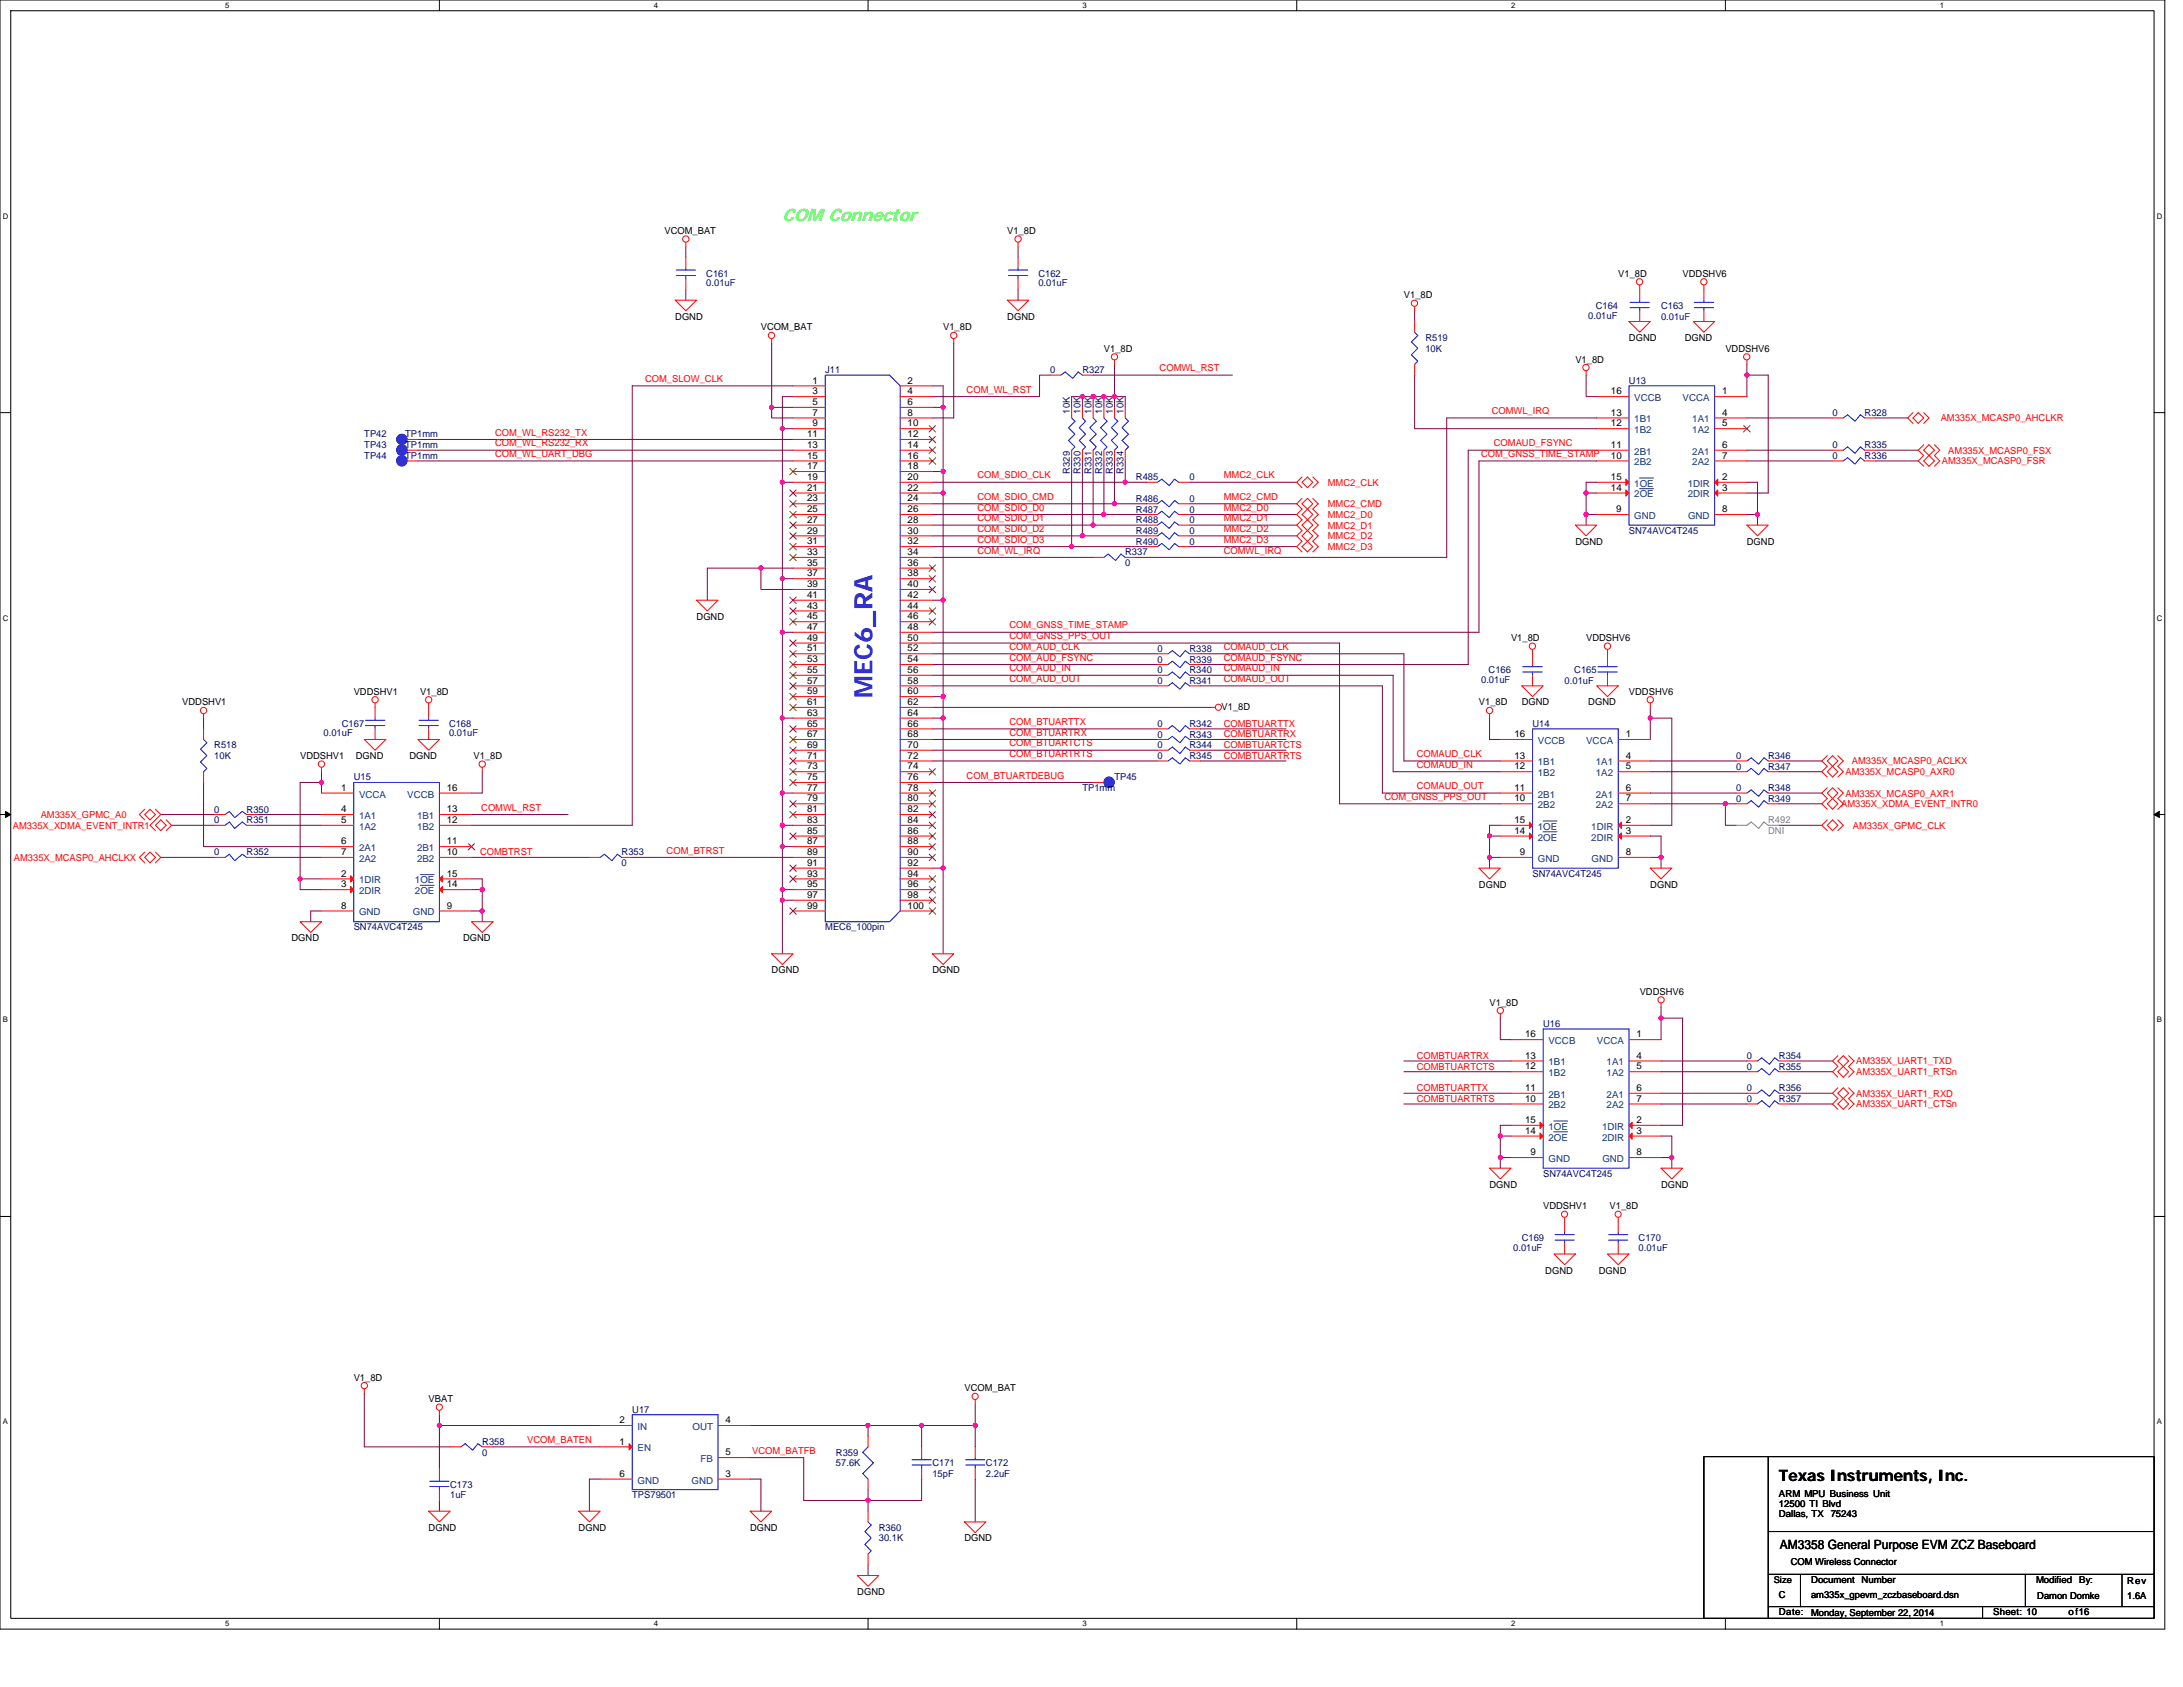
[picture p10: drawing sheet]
<svg xmlns="http://www.w3.org/2000/svg" width="279mm" height="216mm" viewBox="0 0 279 216" stroke-linecap="round" stroke-linejoin="round" font-family="sans-serif">
<defs><g id="words">
<text font-size="3.2" fill="#00f" x="111.7" y="89.3" transform="rotate(-90 111.7 89.3)">MEC6_RA</text>
<text font-size="2.3" fill="#0f0" x="100.1" y="28.2">COM Connector</text>
<text font-size="2" x="227.7" y="189.5">Texas Instruments, Inc.</text>
<text font-size="1.6" x="227.8" y="198.2">AM3358 General Purpose EVM ZCZ Baseboard</text>
<g font-size="1.2">
<text x="85" y="29.9">VCOM_BAT</text>
<text x="128.9" y="29.9">V1_8D</text>
<text x="207.1" y="35.4">V1_8D</text>
<text x="215.3" y="35.4">VDDSHV6</text>
<text x="86.4" y="40.9">DGND</text>
<text x="128.9" y="40.9">DGND</text>
<text x="179.7" y="38.2">V1_8D</text>
<text x="97.4" y="42.3">VCOM_BAT</text>
<text x="120.7" y="42.3">V1_8D</text>
<text x="141.3" y="45">V1_8D</text>
<text x="201.6" y="46.4">V1_8D</text>
<text x="208.5" y="43.6">DGND</text>
<text x="215.6" y="43.6">DGND</text>
<text x="220.8" y="45">VDDSHV6</text>
<text x="104" y="49.1">1</text>
<text x="104" y="50.5">3</text>
<text x="104" y="51.8">5</text>
<text x="104" y="53.2">7</text>
<text x="116.2" y="49.1">2</text>
<text x="116.2" y="50.5">4</text>
<text x="116.2" y="51.8">6</text>
<text x="116.2" y="53.2">8</text>
<text x="206.2" y="50.5">16</text>
<text x="206.2" y="53.2">13</text>
<text x="220.4" y="50.5">1</text>
<text x="220.4" y="53.2">4</text>
<text x="103.3" y="55.9">11</text>
<text x="103.3" y="57.3">13</text>
<text x="103.3" y="58.7">15</text>
<text x="104" y="54.6">9</text>
<text x="116.2" y="54.6">10</text>
<text x="116.2" y="55.9">12</text>
<text x="116.2" y="57.3">14</text>
<text x="116.2" y="58.7">16</text>
<text x="206.2" y="54.6">12</text>
<text x="206.2" y="57.3">11</text>
<text x="206.2" y="58.7">10</text>
<text x="220.4" y="54.6">5</text>
<text x="220.4" y="57.3">6</text>
<text x="220.4" y="58.7">7</text>
<text x="103.3" y="60">17</text>
<text x="103.3" y="61.4">19</text>
<text x="103.3" y="62.8">21</text>
<text x="103.3" y="64.2">23</text>
<text x="103.3" y="65.6">25</text>
<text x="116.2" y="60">18</text>
<text x="116.2" y="61.4">20</text>
<text x="116.2" y="62.8">22</text>
<text x="116.2" y="64.2">24</text>
<text x="116.2" y="65.6">26</text>
<text x="206.2" y="61.4">15</text>
<text x="206.2" y="62.8">14</text>
<text x="206.9" y="65.6">9</text>
<text x="220.4" y="65.6">8</text>
<text x="220.4" y="61.4">2</text>
<text x="220.4" y="62.8">3</text>
<text x="103.3" y="66.9">27</text>
<text x="103.3" y="68.3">29</text>
<text x="103.3" y="69.7">31</text>
<text x="103.3" y="71">33</text>
<text x="116.2" y="66.9">28</text>
<text x="116.2" y="68.3">30</text>
<text x="116.2" y="69.7">32</text>
<text x="116.2" y="71">34</text>
<text x="201.6" y="69.7">DGND</text>
<text x="223.6" y="69.7">DGND</text>
<text x="103.3" y="72.4">35</text>
<text x="103.3" y="73.8">37</text>
<text x="103.3" y="75.1">39</text>
<text x="103.3" y="76.5">41</text>
<text x="103.3" y="77.9">43</text>
<text x="116.2" y="72.4">36</text>
<text x="116.2" y="73.8">38</text>
<text x="116.2" y="75.1">40</text>
<text x="116.2" y="76.5">42</text>
<text x="116.2" y="77.9">44</text>
<text x="89.2" y="79.3">DGND</text>
<text x="103.3" y="79.3">45</text>
<text x="103.3" y="80.6">47</text>
<text x="103.3" y="82">49</text>
<text x="103.3" y="83.4">51</text>
<text x="116.2" y="79.3">46</text>
<text x="116.2" y="80.6">48</text>
<text x="116.2" y="82">50</text>
<text x="116.2" y="83.4">52</text>
<text x="193.4" y="82">V1_8D</text>
<text x="203" y="82">VDDSHV6</text>
<text x="45.3" y="88.9">VDDSHV1</text>
<text x="53.8" y="88.9">V1_8D</text>
<text x="103.3" y="84.8">53</text>
<text x="103.3" y="86.1">55</text>
<text x="103.3" y="87.5">57</text>
<text x="103.3" y="88.9">59</text>
<text x="116.2" y="84.8">54</text>
<text x="116.2" y="86.1">56</text>
<text x="116.2" y="87.5">58</text>
<text x="116.2" y="88.9">60</text>
<text x="208.5" y="88.9">VDDSHV6</text>
<text x="23.3" y="90.3">VDDSHV1</text>
<text x="103.3" y="90.2">61</text>
<text x="103.3" y="91.6">63</text>
<text x="103.3" y="93">65</text>
<text x="103.3" y="94.3">67</text>
<text x="103.3" y="95.7">69</text>
<text x="116.2" y="90.2">62</text>
<text x="116.2" y="91.6">64</text>
<text x="116.2" y="93">66</text>
<text x="116.2" y="94.3">68</text>
<text x="116.2" y="95.7">70</text>
<text x="156.4" y="90.8">V1_8D</text>
<text x="189.3" y="90.3">V1_8D</text>
<text x="193.8" y="94.3">16</text>
<text x="194.8" y="90.3">DGND</text>
<text x="203.3" y="90.3">DGND</text>
<text x="208.1" y="94.3">1</text>
<text x="38.4" y="97.1">VDDSHV1</text>
<text x="43.6" y="101.2">1</text>
<text x="45.6" y="97.1">DGND</text>
<text x="52.4" y="97.1">DGND</text>
<text x="57.2" y="101.2">16</text>
<text x="60.6" y="97.1">V1_8D</text>
<text x="103.3" y="97.1">71</text>
<text x="103.3" y="98.5">73</text>
<text x="103.3" y="99.8">75</text>
<text x="103.3" y="101.2">77</text>
<text x="116.2" y="97.1">72</text>
<text x="116.2" y="98.5">74</text>
<text x="116.2" y="99.8">76</text>
<text x="116.2" y="101.2">78</text>
<text x="193.8" y="97.1">13</text>
<text x="193.8" y="98.5">12</text>
<text x="193.8" y="101.2">11</text>
<text x="208.1" y="97.1">4</text>
<text x="208.1" y="98.5">5</text>
<text x="208.1" y="101.2">6</text>
<text x="43.6" y="103.9">4</text>
<text x="43.6" y="105.3">5</text>
<text x="57.2" y="103.9">13</text>
<text x="57.2" y="105.3">12</text>
<text x="103.3" y="102.6">79</text>
<text x="103.3" y="103.9">81</text>
<text x="103.3" y="105.3">83</text>
<text x="103.3" y="106.7">85</text>
<text x="116.2" y="102.6">80</text>
<text x="116.2" y="103.9">82</text>
<text x="116.2" y="105.3">84</text>
<text x="116.2" y="106.7">86</text>
<text x="193.8" y="102.6">10</text>
<text x="193.8" y="105.3">15</text>
<text x="193.8" y="106.7">14</text>
<text x="208.1" y="105.3">2</text>
<text x="208.1" y="102.6">7</text>
<text x="208.1" y="106.7">3</text>
<text x="43.6" y="112.2">2</text>
<text x="43.6" y="108.1">6</text>
<text x="43.6" y="109.4">7</text>
<text x="43.6" y="113.6">3</text>
<text x="57.2" y="108.1">11</text>
<text x="57.2" y="109.4">10</text>
<text x="57.2" y="112.2">15</text>
<text x="57.2" y="113.6">14</text>
<text x="103.3" y="108.1">87</text>
<text x="103.3" y="109.4">89</text>
<text x="103.3" y="110.8">91</text>
<text x="103.3" y="112.2">93</text>
<text x="103.3" y="113.6">95</text>
<text x="116.2" y="108.1">88</text>
<text x="116.2" y="109.4">90</text>
<text x="116.2" y="110.8">92</text>
<text x="116.2" y="112.2">94</text>
<text x="116.2" y="113.6">96</text>
<text x="189.3" y="113.6">DGND</text>
<text x="194.5" y="109.4">9</text>
<text x="208.1" y="109.4">8</text>
<text x="211.2" y="113.6">DGND</text>
<text x="43.6" y="116.3">8</text>
<text x="57.2" y="116.3">9</text>
<text x="103.3" y="114.9">97</text>
<text x="103.3" y="116.3">99</text>
<text x="116.2" y="114.9">98</text>
<text x="116.2" y="116.3">100</text>
<text x="37.3" y="120.5">DGND</text>
<text x="59.3" y="120.5">DGND</text>
<text x="98.8" y="124.6">DGND</text>
<text x="119.3" y="124.6">DGND</text>
<text x="190.6" y="128.7">V1_8D</text>
<text x="209.9" y="127.3">VDDSHV6</text>
<text x="195.2" y="132.8">16</text>
<text x="195.2" y="135.5">13</text>
<text x="195.2" y="136.9">12</text>
<text x="209.4" y="135.5">4</text>
<text x="209.4" y="136.9">5</text>
<text x="209.4" y="132.8">1</text>
<text x="195.2" y="143.7">15</text>
<text x="195.2" y="139.6">11</text>
<text x="195.2" y="141">10</text>
<text x="209.4" y="139.6">6</text>
<text x="209.4" y="141">7</text>
<text x="209.4" y="143.7">2</text>
<text x="195.2" y="145.1">14</text>
<text x="195.9" y="147.8">9</text>
<text x="209.4" y="147.8">8</text>
<text x="209.4" y="145.1">3</text>
<text x="190.6" y="152">DGND</text>
<text x="197.5" y="154.7">VDDSHV1</text>
<text x="206" y="154.7">V1_8D</text>
<text x="212.6" y="152">DGND</text>
<text x="197.8" y="163">DGND</text>
<text x="204.6" y="163">DGND</text>
<text x="45.3" y="176.7">V1_8D</text>
<text x="54.9" y="179.4">VBAT</text>
<text x="123.4" y="178.1">VCOM_BAT</text>
<text x="79.3" y="182.1">2</text>
<text x="79.3" y="184.9">1</text>
<text x="92.9" y="182.1">4</text>
<text x="79.3" y="189">6</text>
<text x="92.9" y="189">3</text>
<text x="92.9" y="186.2">5</text>
<text x="227.7" y="191.6">ARM MPU Business Unit</text>
<text x="54.9" y="195.9">DGND</text>
<text x="74.1" y="195.9">DGND</text>
<text x="96" y="195.9">DGND</text>
<text x="123.4" y="197.3">DGND</text>
<text x="227.7" y="192.9">12500 TI Blvd</text>
<text x="227.7" y="194.2">Dallas, TX</text>
<text x="234.3" y="194.2">75243</text>
<text x="227" y="202.6">Size</text>
<text x="229.2" y="200.3">COM Wireless Connector</text>
<text x="231.8" y="202.6">Document</text>
<text x="238.3" y="202.6">Number</text>
<text x="260.6" y="202.6">Modified</text>
<text x="266.1" y="202.6">By:</text>
<text x="272.3" y="202.8">Rev</text>
<text x="109.7" y="204.1">DGND</text>
<text x="227.7" y="206.7">Date:</text>
<text x="227.7" y="204.5">C</text>
<text x="231.8" y="206.9">Monday, September 22, 2014</text>
<text x="231.8" y="204.5">am335x_gpevm_zczbaseboard.dsn</text>
<text x="255.1" y="206.7">Sheet: 10</text>
<text x="260.8" y="204.7">Damon Domke</text>
<text x="264.7" y="206.7">of16</text>
<text x="272.3" y="204.7">1.6A</text>
</g>
<g font-size="1.2" fill="#000080">
<text x="90.4" y="35.4">C161</text>
<text x="132.9" y="35.4">C162</text>
<text x="90.4" y="36.7">0.01uF</text>
<text x="132.9" y="36.7">0.01uF</text>
<text x="203.3" y="40.8">0.01uF</text>
<text x="204.2" y="39.5">C164</text>
<text x="212.6" y="39.5">C163</text>
<text x="212.6" y="40.9">0.01uF</text>
<text x="105.6" y="47.8">J11</text>
<text x="134.4" y="47.8">0</text>
<text x="138.5" y="47.8">R327</text>
<text x="182.4" y="43.6">R519</text>
<text x="182.4" y="45">10K</text>
<text x="136.9" y="52.9" transform="rotate(-90 136.9 52.9)">10K</text>
<text x="138.3" y="52.9" transform="rotate(-90 138.3 52.9)">10K</text>
<text x="139.7" y="52.9" transform="rotate(-90 139.7 52.9)">10K</text>
<text x="141.1" y="52.9" transform="rotate(-90 141.1 52.9)">10K</text>
<text x="142.4" y="52.9" transform="rotate(-90 142.4 52.9)">10K</text>
<text x="143.8" y="52.9" transform="rotate(-90 143.8 52.9)">10K</text>
<text x="208.5" y="49.1">U13</text>
<text x="234.5" y="53.3">0</text>
<text x="238.7" y="53.3">R328</text>
<text x="46.6" y="58.7">TP44</text>
<text x="46.6" y="56">TP42</text>
<text x="46.6" y="57.4">TP43</text>
<text x="51.9" y="58.7">TP1mm</text>
<text x="51.9" y="56">TP1mm</text>
<text x="51.9" y="57.4">TP1mm</text>
<text x="234.5" y="57.4">0</text>
<text x="234.5" y="58.7">0</text>
<text x="238.7" y="57.4">R335</text>
<text x="238.7" y="58.7">R336</text>
<text x="136.9" y="60.6" transform="rotate(-90 136.9 60.6)">R329</text>
<text x="138.3" y="60.6" transform="rotate(-90 138.3 60.6)">R330</text>
<text x="139.7" y="60.6" transform="rotate(-90 139.7 60.6)">R331</text>
<text x="141.1" y="60.6" transform="rotate(-90 141.1 60.6)">R332</text>
<text x="142.4" y="60.6" transform="rotate(-90 142.4 60.6)">R333</text>
<text x="143.8" y="60.6" transform="rotate(-90 143.8 60.6)">R334</text>
<text x="145.4" y="65.6">R487</text>
<text x="145.4" y="61.5">R485</text>
<text x="145.4" y="64.2">R486</text>
<text x="152.3" y="65.6">0</text>
<text x="152.3" y="61.5">0</text>
<text x="152.3" y="64.2">0</text>
<text x="144" y="71.1">R337</text>
<text x="145.4" y="68.3">R489</text>
<text x="145.4" y="67">R488</text>
<text x="145.4" y="69.7">R490</text>
<text x="152.3" y="68.3">0</text>
<text x="152.3" y="67">0</text>
<text x="152.3" y="69.7">0</text>
<text x="208.5" y="68.3">SN74AVC4T245</text>
<text x="144" y="72.5">0</text>
<text x="148.1" y="83.4">0</text>
<text x="152.3" y="83.4">R338</text>
<text x="148.1" y="86.2">0</text>
<text x="148.1" y="87.5">0</text>
<text x="148.1" y="84.8">0</text>
<text x="152.3" y="86.2">R340</text>
<text x="152.3" y="87.5">R341</text>
<text x="152.3" y="84.8">R339</text>
<text x="189.6" y="87.4">0.01uF</text>
<text x="190.5" y="86.2">C166</text>
<text x="200.3" y="87.5">0.01uF</text>
<text x="201.5" y="86.2">C165</text>
<text x="27.4" y="95.8">R518</text>
<text x="41.4" y="94.3">0.01uF</text>
<text x="43.8" y="93">C167</text>
<text x="57.5" y="93">C168</text>
<text x="57.5" y="94.3">0.01uF</text>
<text x="148.1" y="95.8">0</text>
<text x="148.1" y="93">0</text>
<text x="148.1" y="94.4">0</text>
<text x="152.3" y="95.8">R344</text>
<text x="152.3" y="93">R342</text>
<text x="152.3" y="94.4">R343</text>
<text x="196.2" y="93">U14</text>
<text x="27.4" y="97.1">10K</text>
<text x="45.3" y="99.9">U15</text>
<text x="138.5" y="101.3">TP1mm</text>
<text x="142.6" y="99.9">TP45</text>
<text x="148.1" y="97.1">0</text>
<text x="152.3" y="97.1">R345</text>
<text x="222.2" y="98.5">0</text>
<text x="222.2" y="97.1">0</text>
<text x="222.2" y="101.3">0</text>
<text x="226.3" y="98.5">R347</text>
<text x="226.3" y="97.1">R346</text>
<text x="226.3" y="101.3">R348</text>
<text x="27.4" y="104">0</text>
<text x="27.4" y="105.4">0</text>
<text x="31.6" y="104">R350</text>
<text x="31.6" y="105.4">R351</text>
<text x="222.2" y="102.6">0</text>
<text x="226.3" y="102.6">R349</text>
<text x="27.4" y="109.5">0</text>
<text x="31.6" y="109.5">R352</text>
<text x="79.6" y="109.5">R353</text>
<text x="79.6" y="110.8">0</text>
<text x="196.2" y="112.2">SN74AVC4T245</text>
<text x="45.3" y="119.1">SN74AVC4T245</text>
<text x="105.6" y="119.1">MEC6_100pin</text>
<text x="197.5" y="131.4">U16</text>
<text x="223.6" y="135.6">0</text>
<text x="223.6" y="136.9">0</text>
<text x="227.7" y="135.6">R354</text>
<text x="227.7" y="136.9">R355</text>
<text x="223.6" y="141">0</text>
<text x="223.6" y="139.7">0</text>
<text x="227.7" y="141">R357</text>
<text x="227.7" y="139.7">R356</text>
<text x="197.5" y="150.6">SN74AVC4T245</text>
<text x="193.7" y="160.1">0.01uF</text>
<text x="194.8" y="158.9">C169</text>
<text x="209.7" y="158.9">C170</text>
<text x="209.7" y="160.1">0.01uF</text>
<text x="61.7" y="184.9">R358</text>
<text x="80.9" y="180.8">U17</text>
<text x="57.6" y="190.4">C173</text>
<text x="57.6" y="191.8">1uF</text>
<text x="61.7" y="186.3">0</text>
<text x="80.9" y="191.8">TPS79501</text>
<text x="107" y="186.3">R359</text>
<text x="107" y="187.7">57.6K</text>
<text x="119.3" y="187.7">C171</text>
<text x="119.3" y="189">15pF</text>
<text x="126.2" y="187.7">C172</text>
<text x="126.2" y="189">2.2uF</text>
<text x="112.5" y="195.9">R360</text>
<text x="112.5" y="197.3">30.1K</text>
</g>
<g font-size="1.2" fill="#f00">
<text x="148.4" y="47.5">COMWL_RST</text>
<text x="82.6" y="48.9">COM_SLOW_CLK</text>
<text x="123.7" y="50.3">COM_WL_RST</text>
<text x="190.9" y="53">COMWL_IRQ</text>
<text x="248.4" y="53.9">AM335X_MCASP0_AHCLKR</text>
<text x="63.4" y="55.8">COM_WL_RS232_TX</text>
<text x="63.4" y="57.1">COM_WL_RS232_RX</text>
<text x="63.4" y="58.5">COM_WL_UART_DBG</text>
<text x="189.6" y="58.5">COM_GNSS_TIME_STAMP</text>
<text x="191.2" y="57.1">COMAUD_FSYNC</text>
<text x="248.5" y="59.4">AM335X_MCASP0_FSR</text>
<text x="249.4" y="58">AM335X_MCASP0_FSX</text>
<text x="125.1" y="61.2">COM_SDIO_CLK</text>
<text x="125.1" y="64">COM_SDIO_CMD</text>
<text x="125.1" y="65.4">COM_SDIO_D0</text>
<text x="156.6" y="64">MMC2_CMD</text>
<text x="156.6" y="61.2">MMC2_CLK</text>
<text x="156.6" y="65.4">MMC2_D0</text>
<text x="169.9" y="62.2">MMC2_CLK</text>
<text x="169.9" y="64.9">MMC2_CMD</text>
<text x="125.1" y="70.8">COM_WL_IRQ</text>
<text x="125.1" y="66.7">COM_SDIO_D1</text>
<text x="125.1" y="68.1">COM_SDIO_D2</text>
<text x="125.1" y="69.5">COM_SDIO_D3</text>
<text x="156.6" y="70.8">COMWL_IRQ</text>
<text x="156.6" y="66.7">MMC2_D1</text>
<text x="156.6" y="68.1">MMC2_D2</text>
<text x="156.6" y="69.5">MMC2_D3</text>
<text x="169.9" y="67.6">MMC2_D1</text>
<text x="169.9" y="69">MMC2_D2</text>
<text x="169.9" y="66.3">MMC2_D0</text>
<text x="169.9" y="70.4">MMC2_D3</text>
<text x="129.2" y="81.8">COM_GNSS_PPS_OUT</text>
<text x="129.2" y="80.4">COM_GNSS_TIME_STAMP</text>
<text x="129.2" y="83.2">COM_AUD_CLK</text>
<text x="156.6" y="83.2">COMAUD_CLK</text>
<text x="129.2" y="87.3">COM_AUD_OUT</text>
<text x="129.2" y="85.9">COM_AUD_IN</text>
<text x="129.2" y="84.6">COM_AUD_FSYNC</text>
<text x="156.6" y="84.6">COMAUD_FSYNC</text>
<text x="156.6" y="85.9">COMAUD_IN</text>
<text x="156.6" y="87.3">COMAUD_OUT</text>
<text x="129.2" y="95.5">COM_BTUARTCTS</text>
<text x="129.2" y="94.1">COM_BTUARTRX</text>
<text x="129.2" y="92.8">COM_BTUARTTX</text>
<text x="156.6" y="93">COMBTUARTTX</text>
<text x="156.6" y="94.4">COMBTUARTRX</text>
<text x="156.6" y="95.7">COMBTUARTCTS</text>
<text x="123.7" y="99.7">COM_BTUARTDEBUG</text>
<text x="129.2" y="96.9">COM_BTUARTRTS</text>
<text x="156.6" y="97.1">COMBTUARTRTS</text>
<text x="181.3" y="96.9">COMAUD_CLK</text>
<text x="181.3" y="98.3">COMAUD_IN</text>
<text x="181.3" y="101">COMAUD_OUT</text>
<text x="236.2" y="99.2">AM335X_MCASP0_AXR0</text>
<text x="236.2" y="101.9">AM335X_MCASP0_AXR1</text>
<text x="237" y="97.8">AM335X_MCASP0_ACLKX</text>
<text x="1.7" y="106">AM335X_XDMA_EVENT_INTR1</text>
<text x="5.2" y="104.7">AM335X_GPMC_A0</text>
<text x="61.6" y="103.8">COMWL_RST</text>
<text x="177.2" y="102.4">COM_GNSS_PPS_OUT</text>
<text x="235.6" y="103.3">AM335X_XDMA_EVENT_INTR0</text>
<text x="237.2" y="106">AM335X_GPMC_CLK</text>
<text x="1.8" y="110.2">AM335X_MCASP0_AHCLKX</text>
<text x="61.4" y="109.5">COMBTRST</text>
<text x="85.3" y="109.2">COM_BTRST</text>
<text x="181.3" y="135.5">COMBTUARTRX</text>
<text x="181.3" y="136.9">COMBTUARTCTS</text>
<text x="237.6" y="136.2">AM335X_UART1_TXD</text>
<text x="237.6" y="137.6">AM335X_UART1_RTSn</text>
<text x="181.3" y="139.6">COMBTUARTTX</text>
<text x="181.3" y="141">COMBTUARTRTS</text>
<text x="237.6" y="140.3">AM335X_UART1_RXD</text>
<text x="237.6" y="141.7">AM335X_UART1_CTSn</text>
<text x="67.5" y="184.7">VCOM_BATEN</text>
<text x="96.3" y="186.1">VCOM_BATFB</text>
</g>
<g font-size="1.2" fill="#004080">
<text x="209.2" y="51.3">VCCB</text>
<text x="215.3" y="51.3">VCCA</text>
<text x="209.2" y="54.1">1B1</text>
<text x="209.2" y="55.4">1B2</text>
<text x="209.2" y="58.2">2B1</text>
<text x="209.2" y="59.6">2B2</text>
<text x="216.6" y="54.1">1A1</text>
<text x="216.6" y="55.4">1A2</text>
<text x="216.6" y="58.2">2A1</text>
<text x="216.6" y="59.6">2A2</text>
<text x="209.2" y="62.3">1OE</text>
<text x="209.2" y="63.7">2OE</text>
<text x="216" y="62.3">1DIR</text>
<text x="216" y="63.7">2DIR</text>
<text x="209.2" y="66.4">GND</text>
<text x="216" y="66.4">GND</text>
<text x="196.8" y="95.2">VCCB</text>
<text x="203" y="95.2">VCCA</text>
<text x="196.8" y="98">1B1</text>
<text x="196.8" y="99.3">1B2</text>
<text x="204.3" y="98">1A1</text>
<text x="204.3" y="99.3">1A2</text>
<text x="46" y="102.1">VCCA</text>
<text x="46" y="104.8">1A1</text>
<text x="46" y="106.2">1A2</text>
<text x="52.1" y="102.1">VCCB</text>
<text x="53.4" y="104.8">1B1</text>
<text x="53.4" y="106.2">1B2</text>
<text x="196.8" y="102.1">2B1</text>
<text x="196.8" y="103.4">2B2</text>
<text x="196.8" y="106.2">1OE</text>
<text x="196.8" y="107.6">2OE</text>
<text x="203.7" y="106.2">1DIR</text>
<text x="203.7" y="107.6">2DIR</text>
<text x="204.3" y="102.1">2A1</text>
<text x="204.3" y="103.4">2A2</text>
<text x="46" y="113.1">1DIR</text>
<text x="46" y="108.9">2A1</text>
<text x="46" y="110.3">2A2</text>
<text x="53.1" y="113.1">1OE</text>
<text x="53.4" y="108.9">2B1</text>
<text x="53.4" y="110.3">2B2</text>
<text x="196.8" y="110.3">GND</text>
<text x="203.7" y="110.3">GND</text>
<text x="46" y="117.2">GND</text>
<text x="46" y="114.4">2DIR</text>
<text x="52.8" y="117.2">GND</text>
<text x="53.1" y="114.4">2OE</text>
<text x="198.2" y="133.6">VCCB</text>
<text x="198.2" y="136.4">1B1</text>
<text x="198.2" y="137.7">1B2</text>
<text x="204.4" y="133.6">VCCA</text>
<text x="205.6" y="136.4">1A1</text>
<text x="205.6" y="137.7">1A2</text>
<text x="198.2" y="140.5">2B1</text>
<text x="198.2" y="141.9">2B2</text>
<text x="205.6" y="140.5">2A1</text>
<text x="205.6" y="141.9">2A2</text>
<text x="198.2" y="148.7">GND</text>
<text x="198.2" y="144.6">1OE</text>
<text x="198.2" y="146">2OE</text>
<text x="205" y="144.6">1DIR</text>
<text x="205" y="146">2DIR</text>
<text x="205.1" y="148.7">GND</text>
<text x="81.6" y="183">IN</text>
<text x="81.6" y="185.7">EN</text>
<text x="88.6" y="183">OUT</text>
<text x="81.6" y="189.9">GND</text>
<text x="88.5" y="189.9">GND</text>
<text x="89.7" y="187.1">FB</text>
</g>
<g font-size="1.2" fill="#808080">
<text x="226.3" y="105.4">R492</text>
<text x="226.3" y="106.7">DNI</text>
</g>
<g font-size="1">
<text x="28.8" y="1">5</text>
<text x="83.7" y="1">4</text>
<text x="138.5" y="1">3</text>
<text x="193.4" y="1">2</text>
<text x="248.3" y="1">1</text>
<text x=".4" y="28">D</text>
<text x="276.1" y="28">D</text>
<text x=".4" y="79.4">C</text>
<text x="276.1" y="79.4">C</text>
<text x=".4" y="130.9">B</text>
<text x="276.1" y="130.9">B</text>
<text x=".4" y="182.3">A</text>
<text x="276.1" y="182.3">A</text>
<text x="28.8" y="208.2">5</text>
<text x="83.7" y="208.2">4</text>
<text x="138.5" y="208.2">3</text>
<text x="193.4" y="208.2">2</text>
<text x="248.3" y="208.2">1</text>
</g>
</g></defs>
<path d="M0 0h277.1v208.5h-277.1zM1.4 1.4h274.3v205.7h-274.3z" fill="none" stroke="#000" stroke-width=".13"/>
<g fill="#fff">
<path d="M28.8 .1h.6v1.1h-.6z"/>
<path d="M28.8 207.3h.6v1.1h-.6z"/>
</g>
<path d="M56.2 0v1.4M56.2 207.1v1.4" fill="none" stroke="#000" stroke-width=".13"/>
<g fill="#fff">
<path d="M83.7 .1h.5v1.1h-.5z"/>
<path d="M83.7 207.3h.5v1.1h-.5z"/>
</g>
<path d="M111.1 0v1.4M111.1 207.1v1.4" fill="none" stroke="#000" stroke-width=".13"/>
<g fill="#fff">
<path d="M138.5 .1h.6v1.1h-.6z"/>
<path d="M138.5 207.3h.6v1.1h-.6z"/>
</g>
<path d="M166 0v1.4M166 207.1v1.4" fill="none" stroke="#000" stroke-width=".13"/>
<g fill="#fff">
<path d="M193.4 .1h.6v1.1h-.6z"/>
<path d="M193.4 207.3h.6v1.1h-.6z"/>
</g>
<path d="M220.8 0v1.4M220.8 207.1v1.4" fill="none" stroke="#000" stroke-width=".13"/>
<g fill="#fff">
<path d="M248.3 .1h.5v1.1h-.5z"/>
<path d="M248.3 207.3h.5v1.1h-.5z"/>
<path d="M.4 27.1h.7v1.1h-.7z"/>
<path d="M276.1 27.1h.7v1.1h-.7z"/>
<path d="M.4 78.5h.7v1.1h-.7z"/>
<path d="M276.1 78.5h.7v1.1h-.7z"/>
</g>
<path d="M0 52.8h1.4M275.7 52.8h1.4" fill="none" stroke="#000" stroke-width=".13"/>
<g fill="#fff">
<path d="M.4 130h.6v1.1h-.6z"/>
<path d="M276.1 130h.6v1.1h-.6z"/>
</g>
<path d="M0 104.2h1.4M275.7 104.2h1.4" fill="none" stroke="#000" stroke-width=".13"/>
<path d="M.7 103.8l.7 .4-.7 .4zM275.7 104.2l.7-.4v.8z" fill="#000" stroke="#000" stroke-width=".13"/>
<g fill="#fff">
<path d="M.4 181.4h.6v1.1h-.6z"/>
<path d="M276.1 181.4h.6v1.1h-.6z"/>
</g>
<path d="M0 155.7h1.4M275.7 155.7h1.4M218.1 186.4h57.6v20.7h-57.6zM226.3 186.4v20.6M226.3 196h49.4M226.3 201.5h49.4M226.3 205.6h49.4M230.4 201.5v4.1M253.7 205.6v1.4M259.2 201.5v4.1M271.6 201.5v4.1" fill="none" stroke="#000" stroke-width=".13"/>
<g fill="none" stroke="#800040" stroke-width=".13">
<path d="M87.8 37v1.4M87.8 31.6v1.3M130.3 31.6v1.3M130.3 37v1.4M181.1 39.8v1.3M53.5 56.2h48M53.5 57.6h48M53.5 59h48M98.8 52.1v1.4h2.7M98.8 43.9v8.2h2.7M100.1 54.9h1.4M100.1 54.9v6.8"/>
<path d="M101.5 50.8h-1.4v4.1M101.5 49.4h-20.6v56.2h-20.6M119.3 49.4h1.4v2.7M119.3 52.1h1.4M120.7 52.1v8.2M122.1 43.9v9.6h-2.8M134.4 48h-1.3v2.8h-13.8M137.2 59v11M138.5 50.8h1.4M138.5 50.8h-1.3v1.3M138.5 50.8v1.3M138.5 59v9.6"/>
<path d="M139.9 48h17.8M139.9 50.8h1.4M139.9 50.8v1.3M139.9 59v8.2M141.3 50.8h1.3M141.3 50.8v1.3M141.3 59v6.8M142.6 50.8h1.4v1.3M142.6 46.6v4.2M142.6 50.8v1.3M142.6 59v5.5M144 59v2.7"/>
<path d="M181.1 48v6.9h23.3M203 48v2.8h1.4M204.4 59h-15.1v21.9h-70M204.4 53.5h-19.2v17.8h-39.8M204.4 57.6h-16.5v27.4h-34.3M223.6 53.5h10.9M223.6 46.6v1.4h2.7v15.1h-2.7M223.6 48v2.8M223.6 57.6h10.9M223.6 59h10.9M240 53.5h4.2M240 57.6h5.5"/>
<path d="M240 59h5.5M97.4 72.7h4.1M100.1 61.7v12.4M100.1 61.7h1.4M100.1 74.1h1.4M100.1 74.1v6.8M101.5 75.4h-4.1v-2.7h-6.9v4.1M119.3 70h17.9M119.3 61.7h24.7M119.3 60.3h1.4M119.3 63.1h1.4M119.3 76.8h1.4"/>
<path d="M119.3 64.5h23.3M119.3 65.8h22M119.3 71.3h20.6M119.3 67.2h20.6M119.3 68.6h19.2M120.7 60.3v2.8M120.7 63.1v13.7M120.7 76.8v12.4M137.2 70h9.6M138.5 68.6h8.3M139.9 67.2h6.9M141.3 65.8h5.5"/>
<path d="M142.6 64.5h4.2M144 61.7h2.8M152.3 64.5h13.7M152.3 61.7h13.7M152.3 65.8h13.7M152.3 67.2h13.7M152.3 68.6h13.7M152.3 70h13.7M203 65.8v1.4M203 63.1v2.7M203 65.8h1.4M203 63.1h1.4"/>
<path d="M204.4 61.7h-1.4v1.4M223.6 65.8h1.3M223.6 61.7h1.3v4.1M224.9 65.8v1.4M26.1 91.9v1.4M41.1 98.8v1.3M61.7 98.8v2.7h-1.4M100.1 80.9h1.4M100.1 91.9h1.4M100.1 80.9v11M100.1 91.9v9.6M119.3 89.2h1.4"/>
<path d="M119.3 91.9h1.4M119.3 82.3h52.1v20.6h20.6M119.3 87.8h28.8M119.3 86.4h28.8M119.3 85h28.8M119.3 83.7h28.8M119.3 97.4h28.8M119.3 96h28.8M119.3 94.6h28.8M119.3 93.3h28.8M119.3 90.5h35.7M120.7 89.2v2.7"/>
<path d="M120.7 91.9v19.2M153.6 93.3h11M153.6 83.7h26.1v13.7h12.3M153.6 94.6h11M153.6 96h11M153.6 97.4h11M153.6 86.4h24.7v12.4h13.7M153.6 87.8h23.3v13.7h15.1M190.6 91.9v2.7h1.4M211.2 91.9v2.7M211.2 98.8h11M211.2 97.4h11"/>
<path d="M211.2 90.5v1.4h2.8v13.7h-2.8M227.7 98.8h5.5M227.7 97.4h5.5M20.6 109.7h6.8M20.6 104.2h6.8M21.9 105.6h5.5M26.1 100.1v8.3h15M32.9 104.2h8.2M32.9 105.6h8.2M32.9 109.7h8.2M38.4 112.5h2.7M38.4 112.5v1.4h2.7"/>
<path d="M41.1 116.6h-1.3v1.4M41.1 100.1v1.4M41.1 100.1h-2.7v12.4M60.3 104.2h12.4M60.3 116.6h1.4v1.4M60.3 112.5h1.4v1.4M60.3 113.9h1.4M60.3 109.7h15.1M61.7 113.9v2.7M80.9 109.7h20.6M100.1 113.9h1.4M100.1 115.2h1.4"/>
<path d="M100.1 108.4v5.5M100.1 113.9v1.3M100.1 115.2v6.9M100.1 101.5v4.1M100.1 101.5h1.4M100.1 105.6h1.4M100.1 108.4h1.4M100.1 105.6v2.8M119.3 111.1h1.4v11M119.3 100.1h20.6M190.6 107h1.4M190.6 109.7v1.4"/>
<path d="M190.6 107v2.7M190.6 109.7h1.4M192 105.6h-1.4v1.4M211.2 102.9h9.6M211.2 101.5h11M211.2 109.7h1.4M211.2 107h1.4v2.7M212.6 109.7v1.4M220.8 102.9h1.4M220.8 102.9v2.7h1.4M227.7 101.5h5.5M227.7 102.9h5.5"/>
<path d="M227.7 105.6h5.5M179.7 135.8h13.7M179.7 139.9h13.7M179.7 137.2h13.7M192 130.3v2.8h1.4M212.6 139.9h11M212.6 128.9v1.4h2.7v13.7h-2.7M212.6 130.3v2.8M212.6 135.8h11M212.6 137.2h11M229.1 135.8h5.4M229.1 137.2h5.4"/>
<path d="M229.1 139.9h5.4M179.7 141.3h13.7M192 148.1v1.4M192 145.4v2.7M192 148.1h1.4M192 145.4h1.4M193.4 144h-1.4v1.4M212.6 141.3h11M212.6 148.1h1.4M212.6 145.4h1.4v2.7M214 148.1v1.4M229.1 141.3h5.4"/>
<path d="M46.6 178.3v6.9h11M124.8 179.7v2.7M56.2 182.4h20.6M56.2 182.4v5.5M56.2 192v1.4M56.2 181.1v1.3M63.1 185.2h13.7M76.8 189.3h-1.4v4.1M96 189.3h1.4v4.1M96 182.4h15.1M96 186.5h6.9v5.5h8.2M111.1 192v1.4"/>
<path d="M111.1 182.4v1.4M111.1 190.6v1.4M111.1 182.4h6.9M118 182.4v2.8M118 189.3v2.7h-6.9M118 182.4h6.8M124.8 182.4v2.8M124.8 189.3v5.5M111.1 200.3v1.3"/>
</g>
<g fill="#f0f" stroke="#f0f" stroke-width=".13">
<circle cx="100.1" cy="54.9" r=".27"/>
<circle cx="100.1" cy="80.9" r=".27"/>
<circle cx="100.1" cy="74" r=".27"/>
<circle cx="100.1" cy="91.9" r=".27"/>
<circle cx="100.1" cy="108.3" r=".27"/>
<circle cx="100.1" cy="113.8" r=".27"/>
<circle cx="100.1" cy="115.2" r=".27"/>
<circle cx="120.7" cy="60.3" r=".27"/>
<circle cx="120.7" cy="52.1" r=".27"/>
<circle cx="120.7" cy="63.1" r=".27"/>
<circle cx="120.7" cy="89.1" r=".27"/>
<circle cx="120.7" cy="76.8" r=".27"/>
<circle cx="98.7" cy="52.1" r=".27"/>
<circle cx="138.5" cy="68.6" r=".27"/>
<circle cx="137.1" cy="69.9" r=".27"/>
<circle cx="100.1" cy="61.7" r=".27"/>
<circle cx="97.4" cy="72.7" r=".27"/>
<circle cx="56.2" cy="182.4" r=".27"/>
<circle cx="111.1" cy="182.4" r=".27"/>
<circle cx="111.1" cy="192" r=".27"/>
<circle cx="117.9" cy="182.4" r=".27"/>
<circle cx="124.8" cy="182.4" r=".27"/>
<circle cx="223.6" cy="48" r=".27"/>
<circle cx="203" cy="65.8" r=".27"/>
<circle cx="224.9" cy="65.8" r=".27"/>
<circle cx="212.6" cy="130.3" r=".27"/>
<circle cx="214" cy="148.1" r=".27"/>
<circle cx="192" cy="148.1" r=".27"/>
<circle cx="192" cy="145.4" r=".27"/>
<circle cx="211.2" cy="91.9" r=".27"/>
<circle cx="212.6" cy="109.7" r=".27"/>
<circle cx="190.6" cy="109.7" r=".27"/>
<circle cx="190.6" cy="107" r=".27"/>
<circle cx="203" cy="63.1" r=".27"/>
<circle cx="41.1" cy="100.1" r=".27"/>
<circle cx="38.4" cy="112.5" r=".27"/>
<circle cx="144" cy="61.7" r=".27"/>
<circle cx="139.9" cy="50.7" r=".27"/>
<circle cx="138.5" cy="50.7" r=".27"/>
<circle cx="142.6" cy="50.7" r=".27"/>
<circle cx="141.3" cy="50.7" r=".27"/>
<circle cx="142.6" cy="64.5" r=".27"/>
<circle cx="141.3" cy="65.8" r=".27"/>
<circle cx="139.9" cy="67.2" r=".27"/>
<circle cx="61.7" cy="116.6" r=".27"/>
<circle cx="61.7" cy="113.8" r=".27"/>
<circle cx="120.7" cy="111.1" r=".27"/>
<circle cx="120.7" cy="91.9" r=".27"/>
<circle cx="100.1" cy="105.6" r=".27"/>
<circle cx="100.1" cy="101.5" r=".27"/>
<circle cx="220.8" cy="102.9" r=".27"/>
</g>
<g fill="none" stroke="#f00" stroke-width=".13">
<path d="M86.4 38.4h2.8l-1.4 1.4zM87.8 31v.6M87.8 32.9v1.4M87.8 35.7v1.3M128.9 38.4h2.8l-1.4 1.4zM130.3 31v.6M130.3 32.9v1.4M130.3 35.7v1.3M181.1 39.2v.6M209.9 36.5v1.9M209.9 39.8v1.3M218.1 36.5v1.9"/>
<path d="M218.1 39.8v1.3M52.1 59h1.4M52.1 56.2h1.4M52.1 57.6h1.4M98.8 43.3v.6M101.5 49.4h4.1M101.5 50.8h4.1M101.5 52.1h4.1M101.5 53.5h4.1M101.5 54.9h4.1M101.5 56.2h4.1M101.5 57.6h4.1"/>
<path d="M101.5 59h4.1M115.2 49.4h4.1M115.2 50.8h4.1M115.2 52.1h4.1M115.2 53.5h4.1M115.2 54.9h4.1M115.2 56.2h4.1M115.2 57.6h4.1M115.2 59h4.1M122.1 43.3v.6M134.4 48h1.4M137.2 52.1v1.4"/>
<path d="M137.2 57.6v1.4M138.5 48h1.4M138.5 52.1v1.4M138.5 57.6v1.4M139.9 52.1v1.4M139.9 57.6v1.4M141.3 52.1v1.4M141.3 57.6v1.4M142.6 46.1v.5M142.6 52.1v1.4M142.6 57.6v1.4M144 52.1v1.4"/>
<path d="M144 57.6v1.4M181.1 41.1v1.4M181.1 46.6v1.4M203 47.5v.5M204.4 50.8h4.1M204.4 53.5h4.1M204.4 54.9h4.1M204.4 57.6h4.1M204.4 59h4.1M208.5 41.1h2.7l-1.3 1.4zM216.7 41.1h2.8l-1.4 1.4zM219.5 50.8h4.1"/>
<path d="M219.5 53.5h4.1M219.5 54.9h4.1M219.5 57.6h4.1M219.5 59h4.1M223.6 46.1v.5M234.5 53.5h1.4M234.5 57.6h1.4M234.5 59h1.4M238.7 53.5h1.3M238.7 57.6h1.3M238.7 59h1.3M244.8 53.5l.7-.7 .7 .7-.7 .7z"/>
<path d="M244.8 52.8l-.6 .7 .6 .7M246.2 52.8l.7 .7-.7 .7M246.2 56.9l-.7 .7 .7 .7-.7 .7 .7 .7M246.9 58.3l.7 .7-.7 .7-.7-.7zM246.9 56.9l.7 .7-.7 .7-.7-.7zM247.6 56.9l.7 .7-.7 .7 .7 .7-.7 .7M89.2 76.8h2.7l-1.4 1.4zM101.5 60.3h4.1M101.5 61.7h4.1M101.5 63.1h4.1M101.5 64.5h4.1M101.5 65.8h4.1"/>
<path d="M101.5 67.2h4.1M101.5 68.6h4.1M101.5 70h4.1M101.5 71.3h4.1M101.5 72.7h4.1M101.5 74.1h4.1M101.5 75.4h4.1M101.5 76.8h4.1M101.5 78.2h4.1M101.5 79.6h4.1M115.2 60.3h4.1M115.2 61.7h4.1"/>
<path d="M115.2 63.1h4.1M115.2 64.5h4.1M115.2 65.8h4.1M115.2 67.2h4.1M115.2 68.6h4.1M115.2 70h4.1M115.2 71.3h4.1M115.2 72.7h4.1M115.2 74.1h4.1M115.2 75.4h4.1M115.2 76.8h4.1M115.2 78.2h4.1"/>
<path d="M115.2 79.6h4.1M139.9 71.3h1.4M144 71.3h1.4M146.8 65.8h1.3M146.8 61.7h1.3M146.8 68.6h1.3M146.8 64.5h1.3M146.8 67.2h1.3M146.8 70h1.3M150.9 65.8h1.4M150.9 61.7h1.4M150.9 68.6h1.4"/>
<path d="M150.9 64.5h1.4M150.9 67.2h1.4M150.9 70h1.4M166.6 63.8l-.6 .7 .6 .7-.6 .6 .6 .7-.6 .7 .6 .7-.6 .7 .6 .7-.6 .7 .6 .6M166.6 61l-.6 .7 .6 .7M166.6 61.7l.7-.7 .7 .7-.7 .7zM166.6 70l.7-.7 .7 .7-.7 .6zM167.3 66.5l.7 .7-.7 .7M167.3 67.9l.7 .7-.7 .7M167.3 65.2l.7 .6-.7 .7M167.3 63.8l.7 .7-.7 .7-.7-.7zM167.3 66.5l-.7 .7 .7 .7"/>
<path d="M167.3 67.9l-.7 .7 .7 .7M167.3 65.2l-.7 .6 .7 .7M168 63.8l.7 .7-.7 .7 .7 .6-.7 .7 .7 .7-.7 .7 .7 .7-.7 .7 .7 .7-.7 .6M168 61l.7 .7-.7 .7M201.6 67.2h2.8l-1.4 1.4zM204.4 65.8h4.1M204.4 61.7h4.1M204.4 63.1h4.1M219.5 65.8h4.1M219.5 61.7h4.1M219.5 63.1h4.1M223.6 67.2h2.7l-1.4 1.4z"/>
<path d="M26.1 91.4v.5M26.1 93.3v1.3M26.1 98.8v1.3M41.1 98.2v.6M46.6 94.6h2.8l-1.4 1.4zM48 90v1.9M48 93.3v1.3M53.5 94.6h2.7l-1.3 1.4zM54.9 90v1.9M54.9 93.3v1.3M61.7 98.2v.6M101.5 80.9h4.1"/>
<path d="M101.5 82.3h4.1M101.5 83.7h4.1M101.5 85h4.1M101.5 86.4h4.1M101.5 87.8h4.1M101.5 89.2h4.1M101.5 90.5h4.1M101.5 91.9h4.1M101.5 93.3h4.1M101.5 94.6h4.1M101.5 96h4.1M101.5 97.4h4.1"/>
<path d="M101.5 98.8h4.1M115.2 80.9h4.1M115.2 82.3h4.1M115.2 83.7h4.1M115.2 85h4.1M115.2 86.4h4.1M115.2 87.8h4.1M115.2 89.2h4.1M115.2 90.5h4.1M115.2 91.9h4.1M115.2 93.3h4.1M115.2 94.6h4.1"/>
<path d="M115.2 96h4.1M115.2 97.4h4.1M115.2 98.8h4.1M148.1 86.4h1.4M148.1 83.7h1.4M148.1 96h1.4M148.1 87.8h1.4M148.1 97.4h1.4M148.1 93.3h1.4M148.1 85h1.4M148.1 94.6h1.4M152.3 86.4h1.3"/>
<path d="M152.3 83.7h1.3M152.3 96h1.3M152.3 87.8h1.3M152.3 97.4h1.3M152.3 93.3h1.3M152.3 85h1.3M152.3 94.6h1.3M155 90.5h.6M190.6 91.4v.5M192 94.6h4.2M192 97.4h4.2M192 98.8h4.2"/>
<path d="M194.8 87.8h2.7l-1.3 1.4zM196.2 83.1v1.9M196.2 86.4v1.4M204.4 87.8h2.7l-1.4 1.4zM205.7 83.1v1.9M205.7 86.4v1.4M207.1 94.6h4.1M207.1 97.4h4.1M207.1 98.8h4.1M211.2 90v.5M222.2 98.8h1.4M222.2 97.4h1.4"/>
<path d="M226.3 98.8h1.4M226.3 97.4h1.4M233.9 97.4l.6-.7 .7 .7-.7 .7zM233.9 96.7l-.7 .7 .7 .7-.7 .7 .7 .6M234.5 98.1l.7 .7-.7 .6-.6-.6zM235.2 96.7l.7 .7-.7 .7 .7 .7-.7 .6M18.5 104.2l.7-.6 .7 .6-.7 .7zM18.5 109.7l.7-.6 .7 .6-.7 .7zM18.5 103.6l-.7 .6 .7 .7M18.5 109.1l-.7 .6 .7 .7M19.9 103.6l.7 .6-1.4 1.4 .7 .7M19.9 109.1l.7 .6-.7 .7"/>
<path d="M20.6 104.9l.7 .7-.7 .7-.7-.7zM21.3 104.9l.6 .7-.6 .7M27.4 104.2h1.4M27.4 109.7h1.4M27.4 105.6h1.4M31.6 104.2h1.3M31.6 109.7h1.3M31.6 105.6h1.3M38.4 118h2.7l-1.3 1.3zM41.1 101.5h4.2M41.1 104.2h4.2M41.1 116.6h4.2"/>
<path d="M41.1 112.5h4.2M41.1 105.6h4.2M41.1 108.4h4.2M41.1 109.7h4.2M41.1 113.9h4.2M56.2 101.5h4.1M56.2 104.2h4.1M56.2 116.6h4.1M56.2 105.6h4.1M56.2 108.4h4.1M56.2 109.7h4.1M56.2 112.5h4.1"/>
<path d="M56.2 113.9h4.1M60.3 118h2.8l-1.4 1.3zM75.4 109.7h1.4M79.6 109.7h1.3M101.5 100.1h4.1M101.5 101.5h4.1M101.5 102.9h4.1M101.5 104.2h4.1M101.5 105.6h4.1M101.5 107h4.1M101.5 108.4h4.1M101.5 109.7h4.1"/>
<path d="M101.5 111.1h4.1M101.5 112.5h4.1M101.5 113.9h4.1M101.5 115.2h4.1M101.5 116.6h4.1M115.2 100.1h4.1M115.2 101.5h4.1M115.2 102.9h4.1M115.2 104.2h4.1M115.2 105.6h4.1M115.2 107h4.1M115.2 108.4h4.1"/>
<path d="M115.2 109.7h4.1M115.2 111.1h4.1M115.2 112.5h4.1M115.2 113.9h4.1M115.2 115.2h4.1M115.2 116.6h4.1M139.9 100.1h1.4M189.3 111.1h2.7l-1.4 1.4zM192 109.7h4.2M192 101.5h4.2M192 102.9h4.2M192 105.6h4.2"/>
<path d="M192 107h4.2M207.1 109.7h4.1M207.1 105.6h4.1M207.1 101.5h4.1M207.1 102.9h4.1M207.1 107h4.1M211.2 111.1h2.8l-1.4 1.4zM222.2 102.9h1.4M222.2 101.5h1.4M226.3 102.9h1.4M226.3 101.5h1.4M233.9 101.5l.6-.7 .7 .7-.7 .7z"/>
<path d="M233.9 102.9l.6-.7 .7 .7-.7 .7zM233.9 104.9l-.7 .7 .7 .7M233.9 100.8l-.7 .7 .7 .7-.7 .7 .7 .7M234.5 104.9l.7 .7-.7 .7-.6-.7zM235.2 104.9l.7 .7-.7 .7M235.2 100.8l.7 .7-.7 .7 .7 .7-.7 .7M98.8 122.1h2.7l-1.4 1.3zM119.3 122.1h2.8l-1.4 1.3zM192 129.8v.5M193.4 133.1h4.1M193.4 135.8h4.1M193.4 137.2h4.1"/>
<path d="M193.4 139.9h4.1M208.5 133.1h4.1M208.5 135.8h4.1M208.5 137.2h4.1M208.5 139.9h4.1M212.6 128.4v.5M223.6 135.8h1.3M223.6 137.2h1.3M223.6 139.9h1.3M227.7 135.8h1.4M227.7 137.2h1.4M227.7 139.9h1.4"/>
<path d="M235.2 135.8l.7-.7 .7 .7-.7 .7zM235.2 137.2l.7-.7 .7 .7-.7 .7zM235.2 139.9l.7-.7 .7 .7-.7 .7zM235.2 135.1l-.7 .7 .7 .7-.7 .7 .7 .7M235.2 139.2l-.7 .7 .7 .7-.7 .7 .7 .7M236.6 135.1l.7 .7-.7 .7 .7 .7-.7 .7M236.6 139.2l.7 .7-.7 .7 .7 .7-.7 .7M190.6 149.5h2.8l-1.4 1.4zM193.4 148.1h4.1M193.4 141.3h4.1M193.4 144h4.1M193.4 145.4h4.1"/>
<path d="M200.3 155.8v1.9M200.3 159.1v1.4M207.1 155.8v1.9M207.1 159.1v1.4M208.5 148.1h4.1M208.5 144h4.1M208.5 141.3h4.1M208.5 145.4h4.1M212.6 149.5h2.7l-1.3 1.4zM223.6 141.3h1.3M227.7 141.3h1.4M235.2 141.3l.7-.7 .7 .7-.7 .7z"/>
<path d="M46.6 177.8v.5M124.8 179.1v.6M198.9 160.5h2.7l-1.3 1.4zM205.7 160.5h2.8l-1.4 1.4zM54.9 193.4h2.7l-1.4 1.4zM56.2 180.5v.6M56.2 187.9v1.4M56.2 190.6v1.4M57.6 185.2h1.4M61.7 185.2h1.4M74.1 193.4h2.7l-1.4 1.4zM76.8 182.4h4.1"/>
<path d="M76.8 185.2h4.1M76.8 189.3h4.1M91.9 182.4h4.1M91.9 186.5h4.1M91.9 189.3h4.1M96 193.4h2.8l-1.4 1.4zM111.1 189.3v1.3M111.1 183.8v1.4M111.1 193.4v1.4M111.1 198.9v1.4M118 185.2v1.3M118 187.9v1.4"/>
<path d="M123.4 194.8h2.8l-1.4 1.4zM124.8 185.2v1.3M124.8 187.9v1.4M109.7 201.6h2.8l-1.4 1.4z"/>
<circle cx="87.8" cy="30.6" r=".4"/>
<circle cx="130.3" cy="30.6" r=".4"/>
<circle cx="181" cy="38.8" r=".4"/>
<circle cx="209.8" cy="36.1" r=".4"/>
<circle cx="218.1" cy="36.1" r=".4"/>
<circle cx="98.7" cy="42.9" r=".4"/>
<circle cx="122.1" cy="42.9" r=".4"/>
<circle cx="142.6" cy="45.7" r=".4"/>
<circle cx="203" cy="47" r=".4"/>
<circle cx="223.6" cy="45.7" r=".4"/>
<circle cx="26.1" cy="90.9" r=".4"/>
<circle cx="41.1" cy="97.8" r=".4"/>
<circle cx="48" cy="89.6" r=".4"/>
<circle cx="54.9" cy="89.6" r=".4"/>
<circle cx="61.7" cy="97.8" r=".4"/>
<circle cx="155.9" cy="90.5" r=".39"/>
<circle cx="190.6" cy="90.9" r=".4"/>
<circle cx="196.1" cy="82.7" r=".4"/>
<circle cx="205.7" cy="82.7" r=".4"/>
<circle cx="211.2" cy="89.6" r=".4"/>
<circle cx="192" cy="129.3" r=".4"/>
<circle cx="212.6" cy="128" r=".4"/>
<circle cx="200.2" cy="155.4" r=".39"/>
<circle cx="207.1" cy="155.4" r=".39"/>
<circle cx="46.6" cy="177.3" r=".4"/>
<circle cx="124.8" cy="178.7" r=".4"/>
<circle cx="56.2" cy="180.1" r=".4"/>
</g>
<g fill="none" stroke="#00f" stroke-width=".13">
<path d="M86.6 35.3h2.4M86.6 34.6h2.4M87.8 34.3v.3M87.8 35.3v.4M129.1 35.3h2.5M129.1 34.6h2.5M130.3 34.3v.3M130.3 35.3v.4M208.6 39.4h2.5M208.6 38.7h2.5M209.9 38.4v.3M209.9 39.4v.4"/>
<path d="M216.9 39.4h2.4M216.9 38.7h2.4M218.1 38.4v.3M218.1 39.4v.4M105.6 48h8.3l1.3 1.4v67.2l-1.3 1.4h-8.3zM135.8 48l.5-.4 1 .8 .7-.8 .5 .4M137.2 53.5l.4 .4-.8 .8 .8 .9-.8 .8 .8 .8-.4 .4M138.5 53.5l.4 .4-.8 .8 .8 .9-.8 .8 .8 .8-.4 .4M139.9 53.5l.4 .4-.8 .8 .8 .9-.8 .8 .8 .8-.4 .4M141.3 53.5l.4 .4-.8 .8 .8 .9-.8 .8 .8 .8-.4 .4M142.6 53.5l.5 .4-.9 .8 .9 .9-.9 .8 .9 .8-.5 .4M144 53.5l.4 .4-.8 .8 .8 .9-.8 .8 .8 .8-.4 .4"/>
<path d="M181.1 42.5l.4 .4-.9 .9 .9 .8-.9 .8 .9 .8-.4 .4M208.5 49.4h11v17.8h-11zM235.9 53.5l.6-.4 .9 .8 .7-.8 .6 .4M235.9 57.6l.6-.4 .9 .8 .7-.8 .6 .4M235.9 59l.6-.4 .9 .8 .7-.8 .6 .4M141.3 71.3l.5-.4 1 .8 .7-.8 .5 .4M148.1 65.8l.6-.4 .9 .9 .7-.9 .6 .4M148.1 61.7l.6-.4 .9 .8 .7-.8 .6 .4M148.1 68.6l.6-.4 .9 .8 .7-.8 .6 .4M148.1 64.5l.6-.4 .9 .8 .7-.8 .6 .4M148.1 67.2l.6-.4 .9 .8 .7-.8 .6 .4M148.1 70l.6-.4 .9 .8 .7-.8 .6 .4"/>
<path d="M26.1 94.6l.4 .5-.8 .8 .8 .8-.8 .8 .8 .8-.4 .5M46.8 92.9h2.5M46.8 92.2h2.5M48 91.9v.3M48 92.9v.4M53.6 92.9h2.5M53.6 92.2h2.5M54.9 91.9v.3M54.9 92.9v.4M149.5 86.4l.6-.4 .9 .8 .7-.8 .6 .4M149.5 83.7l.6-.4 .9 .8 .7-.8 .6 .4M149.5 87.8l.6-.4 .9 .8 .7-.8 .6 .4"/>
<path d="M149.5 85l.6-.4 .9 .8 .7-.8 .6 .4M152.3 96l-.6-.4-.7 .8-.9-.8-.6 .4M152.3 97.4l-.6-.4-.7 .8-.9-.8-.6 .4M152.3 93.3l-.6-.4-.7 .8-.9-.8-.6 .4M152.3 94.6l-.6-.4-.7 .9-.9-.9-.6 .4M194.9 86h2.5M194.9 85.3h2.5M196.2 93.3h10.9v17.8h-10.9zM196.2 85v.3M196.2 86v.4M204.5 86h2.5M204.5 85.3h2.5"/>
<path d="M205.7 85v.3M205.7 86v.4M226.3 98.8l-.5-.5-.7 .9-1-.9-.5 .5M226.3 97.4l-.5-.4-.7 .8-1-.8-.5 .4M28.8 104.2l.6-.4 .6 .8 1-.8 .6 .4M28.8 109.7l.6-.4 .6 .9 1-.9 .6 .4M28.8 105.6l.6-.4 .6 .8 1-.8 .6 .4M45.3 100.1h10.9v17.9h-10.9zM79.6 109.7l-.6-.4-.7 .9-.9-.9-.6 .4M226.3 102.9l-.5-.4-.7 .8-1-.8-.5 .4M226.3 101.5l-.5-.4-.7 .8-1-.8-.5 .4M197.5 131.7h11v17.8h-11z"/>
<path d="M227.7 135.8l-.6-.4-.6 .8-1-.8-.6 .4M227.7 137.2l-.6-.4-.6 .8-1-.8-.6 .4M227.7 139.9l-.6-.4-.6 .8-1-.8-.6 .4M199 158.7h2.5M199 158h2.5M200.3 157.7v.3M200.3 158.7v.4M205.9 158.7h2.4M205.9 158h2.4M207.1 157.7v.3M207.1 158.7v.4M227.7 141.3l-.6-.4-.6 .8-1-.8-.6 .4"/>
<path d="M55 190.2h2.5M55 189.6h2.5M56.2 189.3v.3M56.2 190.2v.4M61.7 185.2l-.5-.4-.7 .8-1-.8-.5 .4M80.9 181.1h11v9.5h-11zM111.1 194.8l.4 .4-.8 .8 .8 .8-.8 .9 .8 .8-.4 .4M111.1 185.2l-.7 .7 1.4 1.3-1.4 1.4 .7 .7M116.7 187.5h2.5M116.7 186.8h2.5M118 186.5v.3M118 187.5v.4"/>
<path d="M123.6 187.5h2.4M123.6 186.8h2.4M124.8 186.5v.3M124.8 187.5v.4"/>
</g>
<g fill="#f00" stroke="#f00" stroke-width=".13">
<path d="M80.5 184.8l.4 .4-.4 .4z"/>
<path d="M207.5 105.2v.8l-.4-.4z"/>
<path d="M207.1 107l.4-.4v.8z"/>
<path d="M195.7 105.2l.5 .4-.5 .4z"/>
<path d="M195.7 106.6l.5 .4-.5 .4z"/>
<path d="M44.9 112.1l.4 .4-.4 .4z"/>
<path d="M44.9 113.5l.4 .4-.4 .4z"/>
<path d="M56.2 112.5l.4-.4v.8z"/>
<path d="M56.2 113.9l.4-.4v.8z"/>
<path d="M219.9 61.3v.8l-.4-.4z"/>
<path d="M219.5 63.1l.4-.4v.8z"/>
<path d="M208.1 61.3l.4 .4-.4 .4z"/>
<path d="M208.1 62.7l.4 .4-.4 .4z"/>
<path d="M208.5 144l.4-.4v.8z"/>
<path d="M208.5 145.4l.4-.4v.8z"/>
<path d="M197.1 143.6l.4 .4-.4 .4z"/>
<path d="M197.1 145l.4 .4-.4 .4z"/>
</g>
<g fill="#00f" stroke="#00f" stroke-width=".13">
<circle cx="51.4" cy="59" r=".68"/>
<circle cx="141.9" cy="100.1" r=".67"/>
<circle cx="51.4" cy="56.2" r=".67"/>
<circle cx="51.4" cy="57.6" r=".68"/>
</g>
<path d="M209.8 61.2h1.8M209.8 62.5h1.8M53.8 111.9h1.8M53.8 113.3h1.8M197.5 105.1h1.8M197.5 106.4h1.8M198.9 143.5h1.7M198.9 144.8h1.7" fill="none" stroke="#004080" stroke-width=".13"/>
<g fill="none" stroke="#804000" stroke-width=".13">
<path d="M101.1 59.9l.8 .9M101.9 59.9l-.8 .9M118.9 54.5l.9 .8M118.9 55.8l.9 .9M118.9 57.2l.9 .8M118.9 58.6l.9 .8M119.7 54.5l-.8 .8M119.7 55.8l-.8 .9M119.7 57.2l-.8 .8M119.7 58.6l-.8 .8M223.2 54.5l.8 .8M224 54.5l-.8 .8"/>
<path d="M101.1 62.7l.8 .8M101.1 64.1l.8 .8M101.1 65.4l.8 .9M101.1 66.8l.8 .8M101.1 68.2l.8 .8M101.1 69.6l.8 .8M101.1 70.9l.8 .9M101.1 76.4l.8 .8M101.1 77.8l.8 .8M101.1 79.2l.8 .8M101.9 62.7l-.8 .8M101.9 64.1l-.8 .8"/>
<path d="M101.9 65.4l-.8 .9M101.9 66.8l-.8 .8M101.9 68.2l-.8 .8M101.9 69.6l-.8 .8M101.9 70.9l-.8 .9M101.9 76.4l-.8 .8M101.9 77.8l-.8 .8M101.9 79.2l-.8 .8M118.9 72.3l.9 .8M118.9 73.7l.9 .8M118.9 75l.9 .9M118.9 77.8l.9 .8"/>
<path d="M118.9 79.2l.9 .8M119.7 72.3l-.8 .8M119.7 73.7l-.8 .8M119.7 75l-.8 .9M119.7 77.8l-.8 .8M119.7 79.2l-.8 .8M101.1 81.9l.8 .8M101.1 83.3l.8 .8M101.1 84.6l.8 .9M101.1 86l.8 .8M101.1 87.4l.8 .8M101.1 88.8l.8 .8"/>
<path d="M101.1 90.1l.8 .9M101.1 92.9l.8 .8M101.1 94.2l.8 .9M101.1 95.6l.8 .8M101.1 97l.8 .8M101.1 98.4l.8 .8M101.1 99.7l.8 .9M101.9 81.9l-.8 .8M101.9 83.3l-.8 .8M101.9 84.6l-.8 .9M101.9 86l-.8 .8M101.9 87.4l-.8 .8"/>
<path d="M101.9 88.8l-.8 .8M101.9 90.1l-.8 .9M101.9 92.9l-.8 .8M101.9 94.2l-.8 .9M101.9 95.6l-.8 .8M101.9 97l-.8 .8M101.9 98.4l-.8 .8M101.9 99.7l-.8 .9M118.9 98.4l.9 .8M119.7 98.4l-.8 .8M59.9 107.9l.9 .9M60.7 107.9l-.8 .9"/>
<path d="M101.1 102.5l.8 .8M101.1 103.8l.8 .9M101.1 106.6l.8 .8M101.1 110.7l.8 .8M101.1 112.1l.8 .8M101.1 116.2l.8 .8M101.9 102.5l-.8 .8M101.9 103.8l-.8 .9M101.9 106.6l-.8 .8M101.9 110.7l-.8 .8M101.9 112.1l-.8 .8M101.9 116.2l-.8 .8"/>
<path d="M118.9 101.1l.9 .8M118.9 102.5l.9 .8M118.9 103.8l.9 .9M118.9 105.2l.9 .8M118.9 106.6l.9 .8M118.9 107.9l.9 .9M118.9 109.3l.9 .9M118.9 112.1l.9 .8M118.9 113.5l.9 .8M118.9 114.8l.9 .8M118.9 116.2l.9 .8M119.7 101.1l-.8 .8"/>
<path d="M119.7 102.5l-.8 .8M119.7 103.8l-.8 .9M119.7 105.2l-.8 .8M119.7 106.6l-.8 .8M119.7 107.9l-.8 .9M119.7 109.3l-.8 .9M119.7 112.1l-.8 .8M119.7 113.5l-.8 .8M119.7 114.8l-.8 .8M119.7 116.2l-.8 .8"/>
</g>
<path d="M222.2 105.6h1.4l.5-.4 1 .8 .7-.8 .5 .4h1.4" fill="none" stroke="#808080" stroke-width=".13"/>
<use href="#words"/>
</svg>
